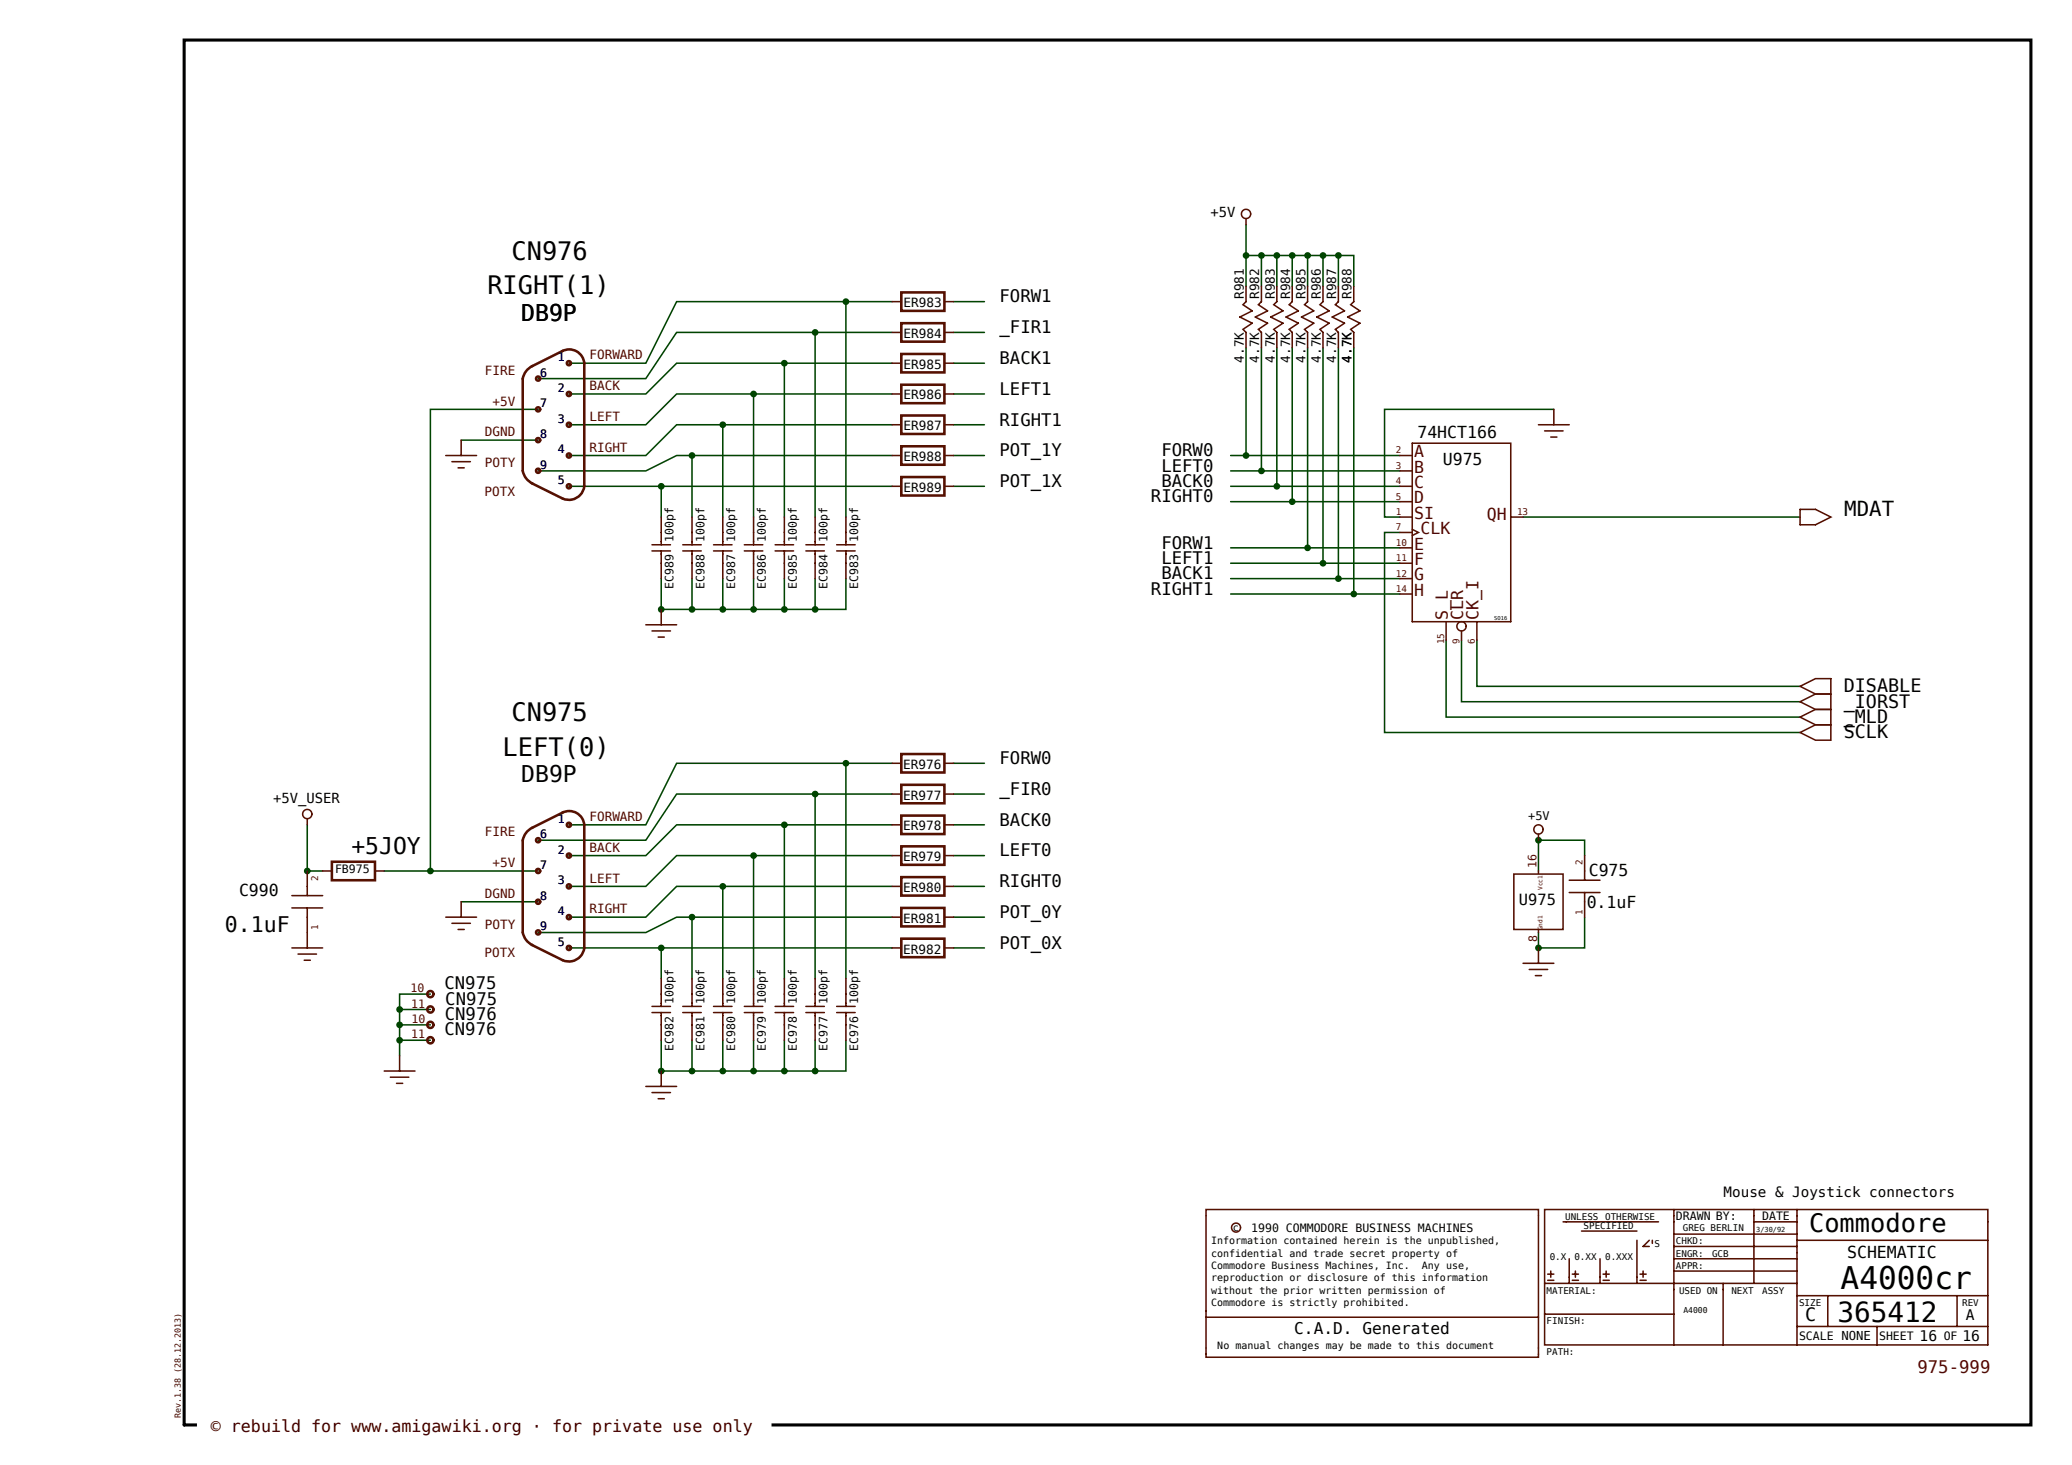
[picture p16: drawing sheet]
<svg xmlns="http://www.w3.org/2000/svg" width="420mm" height="297mm" viewBox="0 0 420 297" stroke-linecap="round" stroke-linejoin="round" font-family="sans-serif">
<defs><g id="words">
<text font-size="6.3" x="373.1" y="261.2">A4000cr</text>
<text font-size="5.6" x="372.5" y="267.9">365412</text>
<g font-size="5.1">
<text x="103.7" y="52.7">CN976</text>
<text x="98.8" y="59.6">RIGHT(1)</text>
<text x="103.7" y="146.3">CN975</text>
<text x="101.9" y="153.2">LEFT(0)</text>
<text x="366.7" y="249.8">Commodore</text>
</g>
<g font-size="4.7">
<text x="105.7" y="65">DB9P</text>
<text x="105.7" y="158.6">DB9P</text>
<text x="71.2" y="173">+5JOY</text>
</g>
<text font-size="4.4" x="45.6" y="188.8">0.1uF</text>
<text font-size="4.2" x="373.8" y="104.7">MDAT</text>
<g font-size="3.7">
<text x="373.7" y="140.3">DISABLE</text>
<text x="373.7" y="143.5">_IORST</text>
<text x="373.7" y="146.6">_MLD</text>
<text x="373.7" y="149.7">SCLK</text>
<text x="365.9" y="267.9">C</text>
</g>
<g font-size="3.5">
<text x="202.6" y="61.3">FORW1</text>
<text x="202.6" y="67.5">_FIR1</text>
<text x="202.6" y="73.8">BACK1</text>
<text x="202.6" y="80">LEFT1</text>
<text x="202.6" y="86.3">RIGHT1</text>
<text x="202.6" y="92.5">POT_1Y</text>
<text x="235.4" y="95.6">LEFT0</text>
<text x="235.4" y="92.5">FORW0</text>
<text x="202.6" y="98.7">POT_1X</text>
<text x="233.3" y="101.9">RIGHT0</text>
<text x="235.4" y="98.7">BACK0</text>
<text x="235.4" y="111.2">FORW1</text>
<text x="235.4" y="117.5">BACK1</text>
<text x="235.4" y="114.3">LEFT1</text>
<text x="233.3" y="120.6">RIGHT1</text>
<text x="202.6" y="154.9">FORW0</text>
<text x="202.6" y="161.1">_FIR0</text>
<text x="202.6" y="167.4">BACK0</text>
<text x="202.6" y="173.6">LEFT0</text>
<text x="202.6" y="179.9">RIGHT0</text>
<text x="202.6" y="186.1">POT_0Y</text>
<text x="202.6" y="192.3">POT_0X</text>
<text x="90.1" y="200.4">CN975</text>
<text x="90.3" y="203.7">CN975</text>
<text x="90.1" y="209.9">CN976</text>
<text x="90.2" y="206.8">CN976</text>
</g>
<text font-size="3.5" fill="#500" x="388.7" y="278.3">975-999</text>
<g font-size="3.4">
<text x="287.3" y="88.8">74HCT166</text>
<text x="292.5" y="94.3">U975</text>
<text x="322" y="177.6">C975</text>
<text x="48.5" y="181.7">C990</text>
<text x="321.6" y="184.1">0.1uF</text>
<text x="374.4" y="255">SCHEMATIC</text>
</g>
<g font-size="3.4" fill="#500">
<text x="286.7" y="92.7">A</text>
<text x="286.7" y="95.8">B</text>
<text x="286.7" y="98.9">C</text>
<text x="286.7" y="105.2">SI</text>
<text x="286.7" y="102">D</text>
<text x="301.4" y="105.4">QH</text>
<text x="286.7" y="111.4">E</text>
<text x="287.9" y="108.3">CLK</text>
<text x="286.7" y="114.5">F</text>
<text x="286.7" y="117.6">G</text>
<text x="286.7" y="120.8">H</text>
<text x="293.5" y="125.6" transform="rotate(-90 293.5 125.6)">S_L</text>
<text x="296.6" y="125.6" transform="rotate(-90 296.6 125.6)">CLR</text>
<text x="299.7" y="125.6" transform="rotate(-90 299.7 125.6)">CK_I</text>
</g>
<text font-size="3.4" fill="#300" x="42.7" y="290.2">© rebuild for www.amigawiki.org · for private use only</text>
<text font-size="3.3" x="262.4" y="270.4">C.A.D. Generated</text>
<text font-size="3.1" x="307.9" y="183.4">U975</text>
<g font-size="3">
<text x="398.5" y="267.5">A</text>
<text x="389.1" y="271.8">16</text>
<text x="397.8" y="271.9">16</text>
</g>
<text font-size="2.9" x="349.4" y="242.7">Mouse &amp; Joystick connectors</text>
<g font-size="2.8">
<text x="245.4" y="44">+5V</text>
<text x="55.4" y="162.8">+5V_USER</text>
</g>
<g font-size="2.6">
<text x="183.2" y="62.2">ER983</text>
<text x="252.1" y="60.6" transform="rotate(-90 252.1 60.6)">R981</text>
<text x="255.3" y="60.6" transform="rotate(-90 255.3 60.6)">R982</text>
<text x="258.4" y="60.6" transform="rotate(-90 258.4 60.6)">R983</text>
<text x="261.5" y="60.6" transform="rotate(-90 261.5 60.6)">R984</text>
<text x="264.6" y="60.6" transform="rotate(-90 264.6 60.6)">R985</text>
<text x="267.7" y="60.6" transform="rotate(-90 267.7 60.6)">R986</text>
<text x="270.9" y="60.6" transform="rotate(-90 270.9 60.6)">R987</text>
<text x="274" y="60.6" transform="rotate(-90 274 60.6)">R988</text>
<text x="183.2" y="68.5">ER984</text>
<text x="183.2" y="74.7">ER985</text>
<text x="252.1" y="73.5" transform="rotate(-90 252.1 73.5)">4.7K</text>
<text x="255.3" y="73.5" transform="rotate(-90 255.3 73.5)">4.7K</text>
<text x="258.4" y="73.5" transform="rotate(-90 258.4 73.5)">4.7K</text>
<text x="261.5" y="73.5" transform="rotate(-90 261.5 73.5)">4.7K</text>
<text x="264.6" y="73.5" transform="rotate(-90 264.6 73.5)">4.7K</text>
<text x="267.7" y="73.5" transform="rotate(-90 267.7 73.5)">4.7K</text>
<text x="270.9" y="73.5" transform="rotate(-90 270.9 73.5)">4.7K</text>
<text x="274" y="73.5" transform="rotate(-90 274 73.5)">4.7K</text>
<text x="183.2" y="81">ER986</text>
<text x="183.2" y="87.2">ER987</text>
<text x="183.2" y="93.4">ER988</text>
<text x="183.2" y="99.7">ER989</text>
<text x="183.1" y="155.9">ER976</text>
<text x="183.1" y="162.1">ER977</text>
<text x="183.1" y="168.4">ER978</text>
<text x="183.1" y="174.6">ER979</text>
<text x="183.1" y="180.8">ER980</text>
<text x="183.1" y="187.1">ER981</text>
<text x="183.1" y="193.3">ER982</text>
</g>
<g font-size="2.6" fill="#500">
<text x="98.3" y="76">FIRE</text>
<text x="119.5" y="72.9">FORWARD</text>
<text x="99.9" y="82.2">+5V</text>
<text x="119.5" y="79.1">BACK</text>
<text x="98.3" y="88.4">DGND</text>
<text x="119.5" y="85.3">LEFT</text>
<text x="98.3" y="94.7">POTY</text>
<text x="119.5" y="91.6">RIGHT</text>
<text x="98.2" y="100.5">POTX</text>
<text x="119.5" y="166.4">FORWARD</text>
<text x="98.3" y="169.6">FIRE</text>
<text x="119.5" y="172.7">BACK</text>
<text x="99.9" y="175.8">+5V</text>
<text x="119.5" y="178.9">LEFT</text>
<text x="98.3" y="182">DGND</text>
<text x="119.5" y="185.2">RIGHT</text>
<text x="98.3" y="188.3">POTY</text>
<text x="98.2" y="194">POTX</text>
</g>
<text font-size="2.4" x="309.8" y="166.2">+5V</text>
<g font-size="2.3" fill="#500">
<text x="109.5" y="76.3">6</text>
<text x="113.1" y="73.2">1</text>
<text x="109.5" y="82.6">7</text>
<text x="113.1" y="79.5">2</text>
<text x="109.5" y="88.8">8</text>
<text x="113.1" y="85.7">3</text>
<text x="109.5" y="95.1">9</text>
<text x="113.1" y="91.9">4</text>
<text x="113.1" y="98.2">5</text>
<text x="113.1" y="166.8">1</text>
<text x="109.5" y="169.9">6</text>
<text x="113.1" y="173">2</text>
<text x="109.5" y="176.2">7</text>
<text x="113.1" y="179.3">3</text>
<text x="311.5" y="176.1" transform="rotate(-90 311.5 176.1)">16</text>
<text x="109.5" y="182.4">8</text>
<text x="113.1" y="185.5">4</text>
<text x="109.5" y="188.6">9</text>
<text x="113.1" y="191.8">5</text>
<text x="311.6" y="190.9" transform="rotate(-90 311.6 190.9)">8</text>
<text x="83.2" y="201.1">10</text>
<text x="83.3" y="204.3">11</text>
<text x="83.4" y="207.3">10</text>
<text x="83.3" y="210.5">11</text>
</g>
<g font-size="2.3">
<text x="136.5" y="109.9" transform="rotate(-90 136.5 109.9)">100pf</text>
<text x="142.8" y="109.9" transform="rotate(-90 142.8 109.9)">100pf</text>
<text x="149" y="109.9" transform="rotate(-90 149 109.9)">100pf</text>
<text x="155.3" y="109.9" transform="rotate(-90 155.3 109.9)">100pf</text>
<text x="161.5" y="109.9" transform="rotate(-90 161.5 109.9)">100pf</text>
<text x="167.7" y="109.9" transform="rotate(-90 167.7 109.9)">100pf</text>
<text x="174" y="109.9" transform="rotate(-90 174 109.9)">100pf</text>
<text x="136.5" y="119.4" transform="rotate(-90 136.5 119.4)">EC989</text>
<text x="142.8" y="119.4" transform="rotate(-90 142.8 119.4)">EC988</text>
<text x="149" y="119.4" transform="rotate(-90 149 119.4)">EC987</text>
<text x="155.3" y="119.4" transform="rotate(-90 155.3 119.4)">EC986</text>
<text x="161.5" y="119.4" transform="rotate(-90 161.5 119.4)">EC985</text>
<text x="167.7" y="119.4" transform="rotate(-90 167.7 119.4)">EC984</text>
<text x="174" y="119.4" transform="rotate(-90 174 119.4)">EC983</text>
<text x="67.9" y="177">FB975</text>
<text x="136.5" y="203.5" transform="rotate(-90 136.5 203.5)">100pf</text>
<text x="142.8" y="203.5" transform="rotate(-90 142.8 203.5)">100pf</text>
<text x="149" y="203.5" transform="rotate(-90 149 203.5)">100pf</text>
<text x="155.3" y="203.5" transform="rotate(-90 155.3 203.5)">100pf</text>
<text x="161.5" y="203.5" transform="rotate(-90 161.5 203.5)">100pf</text>
<text x="167.7" y="203.5" transform="rotate(-90 167.7 203.5)">100pf</text>
<text x="174" y="203.5" transform="rotate(-90 174 203.5)">100pf</text>
<text x="136.5" y="213" transform="rotate(-90 136.5 213)">EC982</text>
<text x="142.8" y="213" transform="rotate(-90 142.8 213)">EC981</text>
<text x="149" y="213" transform="rotate(-90 149 213)">EC980</text>
<text x="155.3" y="213" transform="rotate(-90 155.3 213)">EC979</text>
<text x="161.5" y="213" transform="rotate(-90 161.5 213)">EC978</text>
<text x="167.7" y="213" transform="rotate(-90 167.7 213)">EC977</text>
<text x="174" y="213" transform="rotate(-90 174 213)">EC976</text>
<text x="253.6" y="249.8">1990 COMMODORE BUSINESS MACHINES</text>
<text x="339.7" y="247.3">DRAWN BY:</text>
<text x="357.2" y="247.3">DATE</text>
<text x="364.7" y="271.6">SCALE NONE</text>
<text x="380.9" y="271.6">SHEET</text>
<text x="394" y="271.6">OF</text>
</g>
<g font-size="2">
<text x="249.9" y="249.5">c</text>
<text x="245.5" y="252.3">Information contained herein is the unpublished,</text>
<text x="245.5" y="254.8">confidential and trade secret property of</text>
<text x="245.5" y="257.3">Commodore Business Machines, Inc.</text>
<text x="288.2" y="257.3">Any use,</text>
<text x="245.5" y="259.8">reproduction or disclosure of this information</text>
<text x="245.5" y="262.3">without the prior written permission of</text>
<text x="245.5" y="264.8">Commodore is strictly prohibited.</text>
<text x="246.8" y="273.5">No manual changes may be made to this document</text>
</g>
<g font-size="1.9" fill="#500">
<text x="282.9" y="91.9">2</text>
<text x="282.9" y="95.1">3</text>
<text x="282.9" y="98.2">4</text>
<text x="282.9" y="101.3">5</text>
<text x="282.9" y="104.4">1</text>
<text x="282.9" y="107.5">7</text>
<text x="307.5" y="104.4">13</text>
<text x="282.9" y="113.8">11</text>
<text x="282.9" y="110.6">10</text>
<text x="282.9" y="116.9">12</text>
<text x="282.9" y="120">14</text>
<text x="292.7" y="130.6" transform="rotate(-90 292.7 130.6)">15</text>
<text x="295.8" y="130.6" transform="rotate(-90 295.8 130.6)">9</text>
<text x="299" y="130.6" transform="rotate(-90 299 130.6)">6</text>
<text x="64.5" y="178.5" transform="rotate(-90 64.5 178.5)">2</text>
<text x="320.8" y="175.4" transform="rotate(-90 320.8 175.4)">2</text>
<text x="320.8" y="185.5" transform="rotate(-90 320.8 185.5)">1</text>
<text x="64.5" y="188.6" transform="rotate(-90 64.5 188.6)">1</text>
</g>
<g font-size="1.9">
<text x="317.3" y="247.3">UNLESS</text>
<text x="321" y="249.2">SPECIFIED</text>
<text x="325.4" y="247.3">OTHERWISE</text>
<text x="341.1" y="249.5">GREG BERLIN</text>
<text x="314.1" y="255.4">0.X</text>
<text x="319.1" y="255.4">0.XX</text>
<text x="325.4" y="255.4">0.XXX</text>
<text x="335.3" y="252.9">S</text>
<text x="339.7" y="257.3">APPR:</text>
<text x="339.7" y="254.8">ENGR:</text>
<text x="339.7" y="252.3">CHKD:</text>
<text x="347" y="254.8">GCB</text>
<text x="313.5" y="262.3">MATERIAL:</text>
<text x="340.3" y="262.3">USED ON</text>
<text x="350.9" y="262.3">NEXT</text>
<text x="357.2" y="262.3">ASSY</text>
<text x="313.5" y="268.5">FINISH:</text>
<text x="364.7" y="264.8">SIZE</text>
<text x="397.7" y="264.8">REV</text>
<text x="313.5" y="274.7">PATH:</text>
</g>
<text font-size="1.7" fill="#300" x="36.7" y="287.5" transform="rotate(-90 36.7 287.5)">Rev.1.38 (28.12.2013)</text>
<text font-size="1.6" x="341.2" y="266.1">A4000</text>
<text font-size="1.4" x="356" y="249.7">3/30/92</text>
<g font-size="1.2" fill="#500">
<text x="312.7" y="180.4" transform="rotate(-90 312.7 180.4)">Vcc1</text>
<text x="312.7" y="188.6" transform="rotate(-90 312.7 188.6)">Gnd1</text>
</g>
<text font-size="1.1" x="302.9" y="125.6">SO16</text>
</g></defs>
<path d="M37.3 8.1h374.4v280.8h-374.4z" fill="#fff" stroke="#fff" stroke-width=".21"/>
<path d="M37.3 8.1h374.4v280.8h-374.4z" fill="none" stroke="#000" stroke-width=".62"/>
<g fill="none" stroke="#040" stroke-width=".31">
<path d="M252.6 45.6v6.2M255.7 58v-6.2h18.7v6.2M255.7 51.8h-3.1v6.2M258.8 51.8v6.2M261.9 51.8v6.2M265.1 51.8v6.2M268.2 51.8v6.2M271.3 51.8v6.2M152.7 79.9v24.9M159 73.6v31.2M165.2 67.4v37.4M171.5 61.2v43.6"/>
<path d="M180.8 79.9h-43.6l-6.3 6.2h-15.6M180.8 67.4h-43.6l-6.3 9.4h-21.8M180.8 73.6h-43.6l-6.3 6.3h-15.6M180.8 61.2h-43.6l-6.3 12.4h-15.6M193.3 79.9h6.2M193.3 61.2h6.2M193.3 67.4h6.2M193.3 73.6h6.2M252.6 70.5v21.8M255.7 70.5v25M258.8 70.5v28.1M261.9 70.5v31.2"/>
<path d="M265.1 70.5v40.6M268.2 70.5v43.7M271.3 70.5v46.8M274.4 70.5v49.9M93.5 89.2h15.6M109.1 83h-21.9v93.6h21.9M115.3 98.6h65.5M134 98.6v6.2M140.3 92.3v12.5M146.5 86.1v18.7M180.8 92.3h-43.6l-6.3 3.2h-21.8M180.8 86.1h-43.6l-6.3 6.2h-15.6"/>
<path d="M193.3 92.3h6.2M193.3 98.6h6.2M193.3 86.1h6.2M249.5 92.3h34.3M249.5 95.5h34.3M249.5 98.6h34.3M315 83h-34.3v21.8h3.1M134 117.3v6.2h37.5v-6.2M140.3 117.3v6.2M146.5 117.3v6.2M152.7 117.3v6.2M159 117.3v6.2"/>
<path d="M165.2 117.3v6.2M249.5 101.7h34.3M249.5 111.1h34.3M249.5 114.2h34.3M249.5 117.3h34.3M283.8 107.9h-3.1v40.6h84.2M308.7 104.8h56.2M249.5 120.4h34.3M293.1 129.8v15.6h71.8M296.2 129.8v12.5h68.7M299.4 129.8v9.3h65.5M171.5 154.7v43.7"/>
<path d="M180.8 154.7h-43.6l-6.3 12.5h-15.6M193.3 154.7h6.2M62.3 167.2v9.4h3.1M77.9 176.6h9.3M146.5 179.7v18.7M152.7 173.5v24.9M159 167.2v31.2M165.2 161v37.4M180.8 167.2h-43.6l-6.3 6.3h-15.6M180.8 161h-43.6l-6.3 9.3h-21.8M180.8 179.7h-43.6l-6.3 6.2h-15.6M180.8 173.5h-43.6l-6.3 6.2h-15.6"/>
<path d="M193.3 173.5h6.2M193.3 167.2h6.2M193.3 161h6.2M193.3 179.7h6.2M321.2 173.5v-3.2h-9.4v6.3M93.5 182.8h15.6M115.3 192.2h65.5M134 192.2v6.2M140.3 185.9v12.5M180.8 185.9h-43.6l-6.3 3.2h-21.8M193.3 192.2h6.2M193.3 185.9h6.2"/>
<path d="M321.2 185.9v6.3h-9.4v-3.1M81 210.9h6.2M81 207.8h6.2M81 204.7h6.2M87.2 201.5h-6.2v12.5M134 210.9v6.2h37.5v-6.2M140.3 210.9v6.2M146.5 210.9v6.2M152.7 210.9v6.2M159 210.9v6.2M165.2 210.9v6.2"/>
</g>
<g fill="#040" stroke="#040" stroke-width=".31">
<circle cx="265.1" cy="111.1" r=".52"/>
<circle cx="255.7" cy="95.5" r=".52"/>
<circle cx="311.8" cy="192.2" r=".52"/>
<circle cx="271.3" cy="117.3" r=".52"/>
<circle cx="159" cy="167.2" r=".52"/>
<circle cx="261.9" cy="101.7" r=".52"/>
<circle cx="152.7" cy="79.9" r=".52"/>
<circle cx="165.2" cy="123.5" r=".52"/>
<circle cx="159" cy="123.5" r=".52"/>
<circle cx="152.7" cy="123.5" r=".52"/>
<circle cx="146.5" cy="123.5" r=".52"/>
<circle cx="140.3" cy="123.5" r=".52"/>
<circle cx="134" cy="123.5" r=".52"/>
<circle cx="62.3" cy="176.6" r=".52"/>
<circle cx="134" cy="192.2" r=".52"/>
<circle cx="252.6" cy="92.3" r=".52"/>
<circle cx="140.3" cy="92.3" r=".52"/>
<circle cx="146.5" cy="86.1" r=".52"/>
<circle cx="171.5" cy="154.7" r=".52"/>
<circle cx="311.8" cy="170.3" r=".52"/>
<circle cx="165.2" cy="161" r=".52"/>
<circle cx="268.2" cy="114.2" r=".52"/>
<circle cx="140.3" cy="185.9" r=".52"/>
<circle cx="258.8" cy="98.6" r=".52"/>
<circle cx="134" cy="98.6" r=".52"/>
<circle cx="87.2" cy="176.6" r=".52"/>
<circle cx="165.2" cy="217.1" r=".52"/>
<circle cx="159" cy="217.1" r=".52"/>
<circle cx="152.7" cy="217.1" r=".52"/>
<circle cx="146.5" cy="217.1" r=".52"/>
<circle cx="140.3" cy="217.1" r=".52"/>
<circle cx="134" cy="217.1" r=".52"/>
<circle cx="165.2" cy="67.4" r=".52"/>
<circle cx="274.4" cy="120.4" r=".52"/>
<circle cx="146.5" cy="179.7" r=".52"/>
<circle cx="152.7" cy="173.5" r=".52"/>
<circle cx="81" cy="204.7" r=".52"/>
<circle cx="81" cy="207.8" r=".52"/>
<circle cx="81" cy="210.9" r=".52"/>
<circle cx="159" cy="73.6" r=".52"/>
<circle cx="171.5" cy="61.2" r=".52"/>
<circle cx="252.6" cy="51.8" r=".52"/>
<circle cx="255.7" cy="51.8" r=".52"/>
<circle cx="261.9" cy="51.8" r=".52"/>
<circle cx="258.8" cy="51.8" r=".52"/>
<circle cx="271.3" cy="51.8" r=".52"/>
<circle cx="268.2" cy="51.8" r=".52"/>
<circle cx="265.1" cy="51.8" r=".52"/>
</g>
<g fill="none" stroke="#510" stroke-width=".31">
<path d="M62.3 166v1.2M62.3 176.6v5M65.4 176.6h1.9M76 176.6h1.9M59.2 192.2h6.2M59.2 184.1h6.2M59.2 181.6h6.2M60.4 193.4h3.8M61.7 194.7h1.2M62.3 184.1v8.1"/>
<circle cx="62.3" cy="165" r=".94"/>
</g>
<path d="M67.3 174.7h8.7v3.7h-8.7z" fill="#fff" stroke="#510" stroke-width=".52"/>
<g fill="none" stroke="#510" stroke-width=".31">
<path d="M90.4 92.3h6.2M91.6 93.6h3.8M92.9 94.8h1.2M93.5 89.2v3.1M132.2 110.4h3.7M132.2 111.7h3.7M134 104.8v5.6M134 111.7v5.6M138.4 110.4h3.7M138.4 111.7h3.7M140.3 104.8v5.6M140.3 111.7v5.6"/>
<path d="M144.6 110.4h3.8M144.6 111.7h3.8M146.5 104.8v5.6M146.5 111.7v5.6M150.9 110.4h3.7M150.9 111.7h3.7M152.7 104.8v5.6M152.7 111.7v5.6M157.1 110.4h3.8M157.1 111.7h3.8M159 104.8v5.6M159 111.7v5.6"/>
<path d="M163.4 110.4h3.7M163.4 111.7h3.7M165.2 104.8v5.6M165.2 111.7v5.6M169.6 110.4h3.7M169.6 111.7h3.7M171.5 104.8v5.6M171.5 111.7v5.6M130.9 126.7h6.3M132.2 127.9h3.7M133.4 129.2h1.3M134 123.5v3.2"/>
<path d="M90.4 185.9h6.2M91.6 187.2h3.8M92.9 188.4h1.2M93.5 182.8v3.1M134 198.4v5.6M140.3 198.4v5.6M146.5 198.4v5.6M152.7 198.4v5.6M159 198.4v5.6M165.2 198.4v5.6M171.5 198.4v5.6M180.8 192.2h1.9"/>
<path d="M191.4 192.2h1.9M132.2 204h3.7M132.2 205.3h3.7M134 205.3v5.6M134 217.1v3.1M138.4 204h3.7M138.4 205.3h3.7M140.3 205.3v5.6M144.6 204h3.8M144.6 205.3h3.8M146.5 205.3v5.6M150.9 204h3.7"/>
<path d="M150.9 205.3h3.7M152.7 205.3v5.6M157.1 204h3.8M157.1 205.3h3.8M159 205.3v5.6M163.4 204h3.7M163.4 205.3h3.7M165.2 205.3v5.6M169.6 204h3.7M169.6 205.3h3.7M171.5 205.3v5.6M130.9 220.2h6.3"/>
<path d="M132.2 221.5h3.7M133.4 222.7h1.3"/>
</g>
<g fill="none" stroke="#510" stroke-width=".52">
<path d="M106 76.8v18.7M107.9 74.2a3.6 3.6 0 0 0-1.9 2.6M114 71.2a3.1 3.1 0 0 1 4.4 2.5M114.1 71.1l-6.3 3.2M118.4 73.6v25a3.1 3.1 0 0 1-4.3 2.5l-6.3-3.1M106 95.4a3.6 3.6 0 0 0 1.9 2.6M106 170.3v18.8M107.9 167.8a3.6 3.6 0 0 0-1.9 2.6M114 164.8a3.1 3.1 0 0 1 4.4 2.5M114.1 164.7l-6.3 3.1M118.4 167.2v25a3.1 3.1 0 0 1-4.3 2.5l-6.3-3.2M106 189a3.6 3.6 0 0 0 1.9 2.6"/>
<circle cx="109.1" cy="76.8" r=".42"/>
<circle cx="115.3" cy="79.9" r=".42"/>
<circle cx="115.3" cy="73.6" r=".42"/>
<circle cx="109.1" cy="95.4" r=".42"/>
<circle cx="109.1" cy="83" r=".42"/>
<circle cx="109.1" cy="89.2" r=".42"/>
<circle cx="115.3" cy="92.3" r=".42"/>
<circle cx="115.3" cy="98.6" r=".42"/>
<circle cx="115.3" cy="86.1" r=".42"/>
<circle cx="109.1" cy="176.6" r=".42"/>
<circle cx="109.1" cy="170.3" r=".42"/>
<circle cx="115.3" cy="167.2" r=".42"/>
<circle cx="115.3" cy="173.5" r=".42"/>
<circle cx="115.3" cy="179.7" r=".42"/>
<circle cx="109.1" cy="189" r=".42"/>
<circle cx="109.1" cy="182.8" r=".42"/>
<circle cx="115.3" cy="192.2" r=".42"/>
<circle cx="115.3" cy="185.9" r=".42"/>
</g>
<path d="M182.7 190.3h8.7v3.7h-8.7z" fill="#fff" stroke="#510" stroke-width=".52"/>
<path d="M180.8 185.9h1.9M191.4 185.9h1.9" fill="none" stroke="#510" stroke-width=".31"/>
<path d="M182.7 184.1h8.7v3.7h-8.7z" fill="#fff" stroke="#510" stroke-width=".52"/>
<path d="M180.8 179.7h1.9M191.4 179.7h1.9" fill="none" stroke="#510" stroke-width=".31"/>
<path d="M182.7 177.8h8.7v3.8h-8.7z" fill="#fff" stroke="#510" stroke-width=".52"/>
<path d="M180.8 173.5h1.9M191.4 173.5h1.9" fill="none" stroke="#510" stroke-width=".31"/>
<path d="M182.7 171.6h8.7v3.7h-8.7z" fill="#fff" stroke="#510" stroke-width=".52"/>
<path d="M180.8 167.2h1.9M191.4 167.2h1.9" fill="none" stroke="#510" stroke-width=".31"/>
<path d="M182.7 165.3h8.7v3.8h-8.7z" fill="#fff" stroke="#510" stroke-width=".52"/>
<path d="M180.8 161h1.9M191.4 161h1.9" fill="none" stroke="#510" stroke-width=".31"/>
<path d="M182.7 159.1h8.7v3.7h-8.7z" fill="#fff" stroke="#510" stroke-width=".52"/>
<path d="M180.8 154.7h1.9M191.4 154.7h1.9" fill="none" stroke="#510" stroke-width=".31"/>
<path d="M182.7 152.9h8.7v3.7h-8.7z" fill="#fff" stroke="#510" stroke-width=".52"/>
<path d="M180.8 98.6h1.9M191.4 98.6h1.9" fill="none" stroke="#510" stroke-width=".31"/>
<path d="M182.7 96.7h8.7v3.8h-8.7z" fill="#fff" stroke="#510" stroke-width=".52"/>
<path d="M180.8 92.3h1.9M191.4 92.3h1.9" fill="none" stroke="#510" stroke-width=".31"/>
<path d="M182.7 90.5h8.7v3.7h-8.7z" fill="#fff" stroke="#510" stroke-width=".52"/>
<path d="M180.8 86.1h1.9M191.4 86.1h1.9" fill="none" stroke="#510" stroke-width=".31"/>
<path d="M182.7 84.2h8.7v3.8h-8.7z" fill="#fff" stroke="#510" stroke-width=".52"/>
<path d="M180.8 79.9h1.9M191.4 79.9h1.9" fill="none" stroke="#510" stroke-width=".31"/>
<path d="M182.7 78h8.7v3.7h-8.7z" fill="#fff" stroke="#510" stroke-width=".52"/>
<path d="M180.8 73.6h1.9M191.4 73.6h1.9" fill="none" stroke="#510" stroke-width=".31"/>
<path d="M182.7 71.8h8.7v3.7h-8.7z" fill="#fff" stroke="#510" stroke-width=".52"/>
<path d="M180.8 67.4h1.9M191.4 67.4h1.9" fill="none" stroke="#510" stroke-width=".31"/>
<path d="M182.7 65.5h8.7v3.8h-8.7z" fill="#fff" stroke="#510" stroke-width=".52"/>
<path d="M180.8 61.2h1.9M191.4 61.2h1.9" fill="none" stroke="#510" stroke-width=".31"/>
<path d="M182.7 59.3h8.7v3.7h-8.7z" fill="#fff" stroke="#510" stroke-width=".52"/>
<path d="M311.8 176.6v.6M311.8 188.4v.7M77.9 217.1h6.2M79.1 218.4h3.8M80.4 219.6h1.2M81 214v3.1" fill="none" stroke="#510" stroke-width=".31"/>
<g fill="none" stroke="#510" stroke-width=".52">
<circle cx="87.2" cy="210.9" r=".62"/>
<circle cx="87.2" cy="201.5" r=".62"/>
<circle cx="87.2" cy="207.8" r=".62"/>
<circle cx="87.2" cy="204.7" r=".62"/>
</g>
<path d="M306.9 177.2h9.9v11.2h-9.9z" fill="#fff" stroke="#510" stroke-width=".31"/>
<g fill="none" stroke="#510" stroke-width=".31">
<path d="M252.6 58v3.2l-.6 .6 1.8 1.2-2.5 1.3 2.5 1.2-1.8 1.3 .6 .6v3.1M252.6 44.3v1.3M255.7 58v3.2l-.6 .6 1.8 1.2-2.5 1.3 2.5 1.2-1.8 1.3 .6 .6v3.1M258.8 58v3.2l-.6 .6 1.9 1.2-2.5 1.3 2.5 1.2-1.9 1.3 .6 .6v3.1M261.9 58v3.2l-.6 .6 1.9 1.2-2.5 1.3 2.5 1.2-1.9 1.3 .6 .6v3.1M265.1 58v3.2l-.7 .6 1.9 1.2-2.5 1.3 2.5 1.2-1.9 1.3 .7 .6v3.1M268.2 58v3.2l-.7 .6 1.9 1.2-2.5 1.3 2.5 1.2-1.9 1.3 .7 .6v3.1M271.3 58v3.2l-.6 .6 1.8 1.2-2.5 1.3 2.5 1.2-1.8 1.3 .6 .6v3.1M274.4 58v3.2l-.6 .6 1.9 1.2-2.5 1.3 2.5 1.2-1.9 1.3 .6 .6v3.1M283.8 92.3h2.5M283.8 95.5h2.5M283.8 98.6h2.5"/>
<path d="M286.3 89.9h19.9v36.1h-19.9zM311.8 86.1h6.3M313.1 87.4h3.7M314.3 88.6h1.3M315 83v3.1M283.8 101.7h2.5M283.8 104.8h2.5M283.8 107.9h2.5M283.8 111.1h2.5M283.8 114.2h2.5M283.8 117.3h2.5M286.3 107.3l1.2 .6-1.2 .7"/>
<path d="M306.2 104.8h2.5M364.9 103.3h3.1l3.1 1.5-3.1 1.6h-3.1zM283.8 120.4h2.5M293.1 126v3.8M296.2 127.9v1.9M299.4 126v3.8M364.9 139.1l3.1-1.5h3.1v3.1h-3.1zM364.9 148.5l3.1-1.6h3.1v3.2h-3.1zM364.9 145.4l3.1-1.6h3.1v3.1h-3.1zM364.9 142.3l3.1-1.6h3.1v3.1h-3.1zM311.8 169.1v1.2M318.1 178.4h6.2"/>
<path d="M321.2 173.5v4.9M308.7 195.3h6.3M310 196.5h3.7M311.2 197.8h1.3M311.8 192.2v3.1M318.1 180.9h6.2M321.2 180.9v5M313.1 245.2h89.8v27.5h-89.8zM313.7 259.6h1.3M313.7 258.3h1.3M314.3 257.7v1.2M316.8 247.7h19.4"/>
<path d="M318.1 255.2v5M318.7 259.6h1.3M318.7 258.3h1.3M319.3 257.7v1.2M320.6 249.6h11.2M324.3 255.2v5M324.9 259.6h1.3M324.9 258.3h1.3M325.6 257.7v1.2M331.8 251.4v8.8M332.4 259.6h1.3M332.4 258.3h1.3"/>
<path d="M333.1 257.7v1.2M334.3 251.4l-1.2 1.3h1.2M334.9 251.4v.7M339.3 245.2v27.5M339.3 257.7h25M339.3 255.2h25M339.3 252.7h25M339.3 250.2h25M355.5 245.2v15M355.5 247.7h8.8M364.3 245.2v27.5M364.3 251.4h38.6"/>
<path d="M244.5 267v8.2h67.3v-30h-67.3v21.8h67.3M313.1 260.2h51.2M313.1 266.4h26.2M349.3 260.2v12.5M364.3 268.9h38.6M364.3 262.7h38.6M370.5 262.7v6.2M380.5 268.9v3.8M396.7 262.7v6.2"/>
<circle cx="252.6" cy="43.4" r=".94"/>
<circle cx="296.2" cy="127" r=".94"/>
<circle cx="311.8" cy="168.2" r=".94"/>
<circle cx="250.5" cy="248.9" r=".91"/>
</g>
<path d="M40 286.7h116.3v4.1h-116.3z" fill="#fff" stroke="#fff" stroke-width=".21"/>
<use href="#words"/>
</svg>
